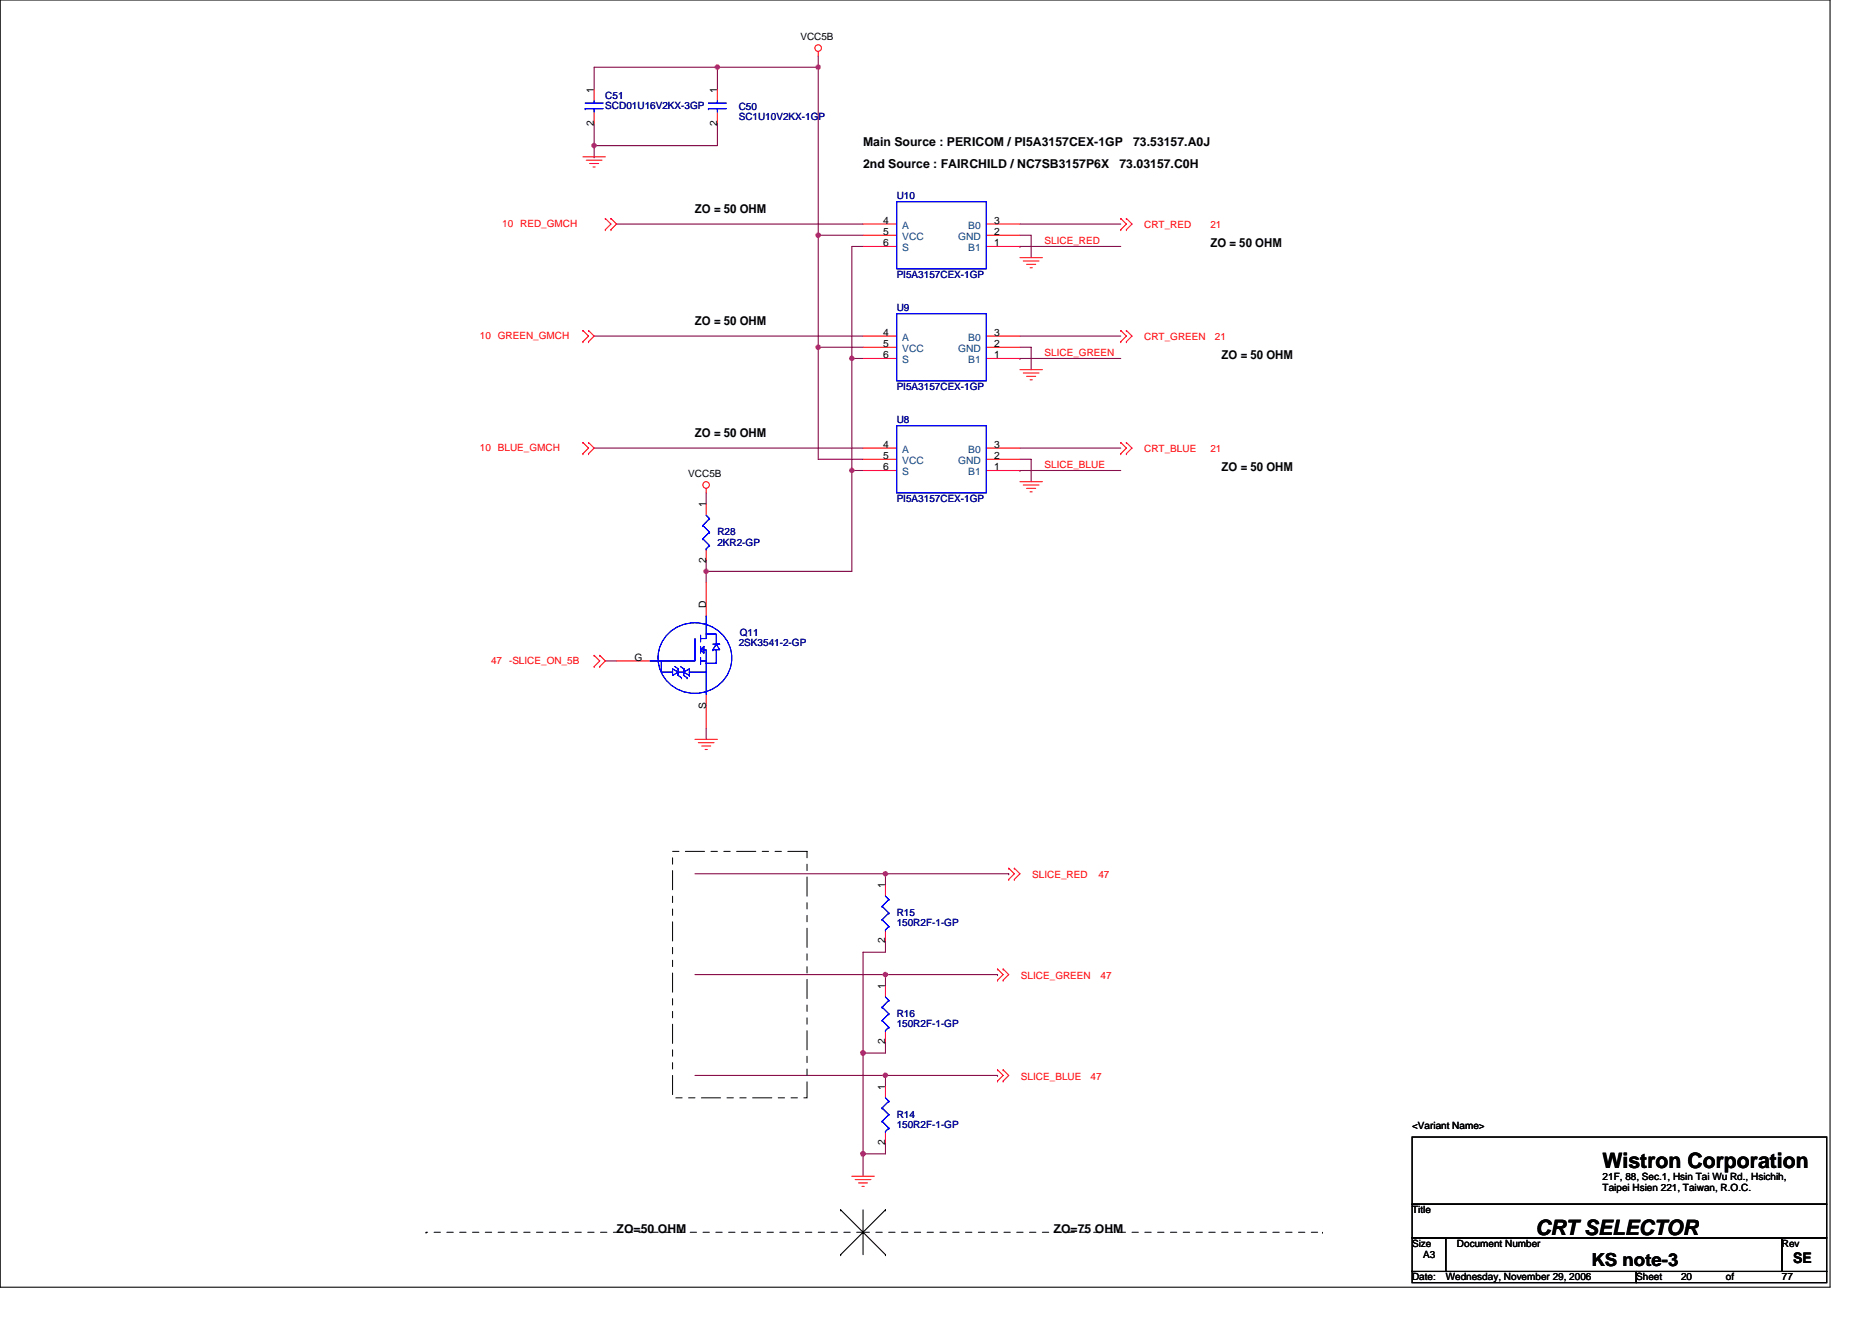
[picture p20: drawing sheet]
<svg xmlns="http://www.w3.org/2000/svg" width="297mm" height="210mm" viewBox="0 0 297 210" stroke-linecap="round" stroke-linejoin="round" font-family="sans-serif">
<defs><g id="words">
<g font-size="3.4">
<text x="254.3" y="185.4">Wistron Corporation</text>
<text x="243.6" y="196">CRT SELECTOR</text>
</g>
<text font-size="2.8" x="252.5" y="200.9">KS note-3</text>
<text font-size="2.3" x="284.5" y="200.4">SE</text>
<g font-size="1.9">
<text x="136.9" y="23.2">Main Source : PERICOM / PI5A3157CEX-1GP</text>
<text x="179.8" y="23.2">73.53157.A0J</text>
<text x="136.9" y="26.7">2nd Source : FAIRCHILD / NC7SB3157P6X</text>
<text x="177.6" y="26.7">73.03157.C0H</text>
<text x="110.3" y="33.8">ZO = 50 OHM</text>
<text x="192.1" y="39.2">ZO = 50 OHM</text>
<text x="110.3" y="51.6">ZO = 50 OHM</text>
<text x="193.8" y="56.9">ZO = 50 OHM</text>
<text x="110.3" y="69.4">ZO = 50 OHM</text>
<text x="193.8" y="74.7">ZO = 50 OHM</text>
<text x="97.8" y="195.6">ZO=50 OHM</text>
<text x="167.2" y="195.6">ZO=75 OHM</text>
</g>
<g font-size="1.6">
<text x="127" y="6.4">VCC5B</text>
<text x="94.3" y="14.8" transform="rotate(-90 94.3 14.8)">1</text>
<text x="113.8" y="14.8" transform="rotate(-90 113.8 14.8)">1</text>
<text x="94.3" y="19.9" transform="rotate(-90 94.3 19.9)">2</text>
<text x="113.8" y="19.9" transform="rotate(-90 113.8 19.9)">2</text>
<text x="140.1" y="35.5">4</text>
<text x="157.8" y="35.5">3</text>
<text x="140.1" y="39.1">6</text>
<text x="140.1" y="37.3">5</text>
<text x="157.8" y="37.3">2</text>
<text x="157.8" y="39.1">1</text>
<text x="140.1" y="53.3">4</text>
<text x="157.8" y="53.3">3</text>
<text x="140.1" y="56.9">6</text>
<text x="140.1" y="55.1">5</text>
<text x="157.8" y="55.1">2</text>
<text x="157.8" y="56.9">1</text>
<text x="140.1" y="71.1">4</text>
<text x="157.8" y="71.1">3</text>
<text x="109.2" y="75.7">VCC5B</text>
<text x="140.1" y="74.7">6</text>
<text x="140.1" y="72.9">5</text>
<text x="157.8" y="72.9">2</text>
<text x="157.8" y="74.7">1</text>
<text x="112" y="80.5" transform="rotate(-90 112 80.5)">1</text>
<text x="112" y="89.3" transform="rotate(-90 112 89.3)">2</text>
<text x="112" y="96.5" transform="rotate(-90 112 96.5)">D</text>
<text x="100.7" y="104.9">G</text>
<text x="112" y="112.6" transform="rotate(-90 112 112.6)">S</text>
<text x="140.5" y="141" transform="rotate(-90 140.5 141)">1</text>
<text x="140.5" y="149.7" transform="rotate(-90 140.5 149.7)">2</text>
<text x="140.5" y="157" transform="rotate(-90 140.5 157)">1</text>
<text x="140.5" y="165.7" transform="rotate(-90 140.5 165.7)">2</text>
<text x="140.5" y="173" transform="rotate(-90 140.5 173)">1</text>
<text x="224.1" y="179.2">&lt;Variant Name&gt;</text>
<text x="140.5" y="181.7" transform="rotate(-90 140.5 181.7)">2</text>
<text x="254.3" y="187.2">21F, 88, Sec.1, Hsin Tai Wu Rd., Hsichih,</text>
<text x="254.3" y="189">Taipei Hsien 221, Taiwan, R.O.C.</text>
<text x="224.1" y="192.6">Title</text>
<text x="224.1" y="197.9">Size</text>
<text x="231.2" y="197.9">Document Number</text>
<text x="282.7" y="197.9">Rev</text>
<text x="224.1" y="203.2">Date:</text>
<text x="225.8" y="199.7">A3</text>
<text x="229.4" y="203.2">Wednesday, November 29, 2006</text>
<text x="259.6" y="203.2">Sheet</text>
<text x="266.7" y="203.2">20</text>
<text x="273.9" y="203.2">of</text>
<text x="282.7" y="203.2">77</text>
</g>
<g font-size="1.6" fill="#000080">
<text x="96.1" y="15.6">C51</text>
<text x="96.1" y="17.3">SCD01U16V2KX-3GP</text>
<text x="117.2" y="17.4">C50</text>
<text x="117.2" y="19">SC1U10V2KX-1GP</text>
<text x="142.3" y="31.6">U10</text>
<text x="142.3" y="44.1">PI5A3157CEX-1GP</text>
<text x="142.3" y="49.4">U9</text>
<text x="142.3" y="61.9">PI5A3157CEX-1GP</text>
<text x="142.3" y="67.2">U8</text>
<text x="142.3" y="79.7">PI5A3157CEX-1GP</text>
<text x="113.8" y="85">R28</text>
<text x="113.8" y="86.6">2KR2-GP</text>
<text x="117.4" y="101">Q11</text>
<text x="117.2" y="102.6">2SK3541-2-GP</text>
<text x="142.3" y="145.4">R15</text>
<text x="142.3" y="147">150R2F-1-GP</text>
<text x="142.3" y="161.4">R16</text>
<text x="142.3" y="163">150R2F-1-GP</text>
<text x="142.3" y="177.4">R14</text>
<text x="142.3" y="179">150R2F-1-GP</text>
</g>
<g font-size="1.6" fill="#f00">
<text x="79.7" y="36.1">10 RED_GMCH</text>
<text x="165.8" y="38.8">SLICE_RED</text>
<text x="181.6" y="36.3">CRT_RED</text>
<text x="192.1" y="36.3">21</text>
<text x="76.1" y="53.9">10 GREEN_GMCH</text>
<text x="165.8" y="56.5">SLICE_GREEN</text>
<text x="181.6" y="54">CRT_GREEN</text>
<text x="192.8" y="54">21</text>
<text x="76.1" y="71.6">10 BLUE_GMCH</text>
<text x="181.6" y="71.8">CRT_BLUE</text>
<text x="192.1" y="71.8">21</text>
<text x="165.8" y="74.3">SLICE_BLUE</text>
<text x="77.9" y="105.4">47 -SLICE_ON_5B</text>
<text x="163.8" y="139.4">SLICE_RED</text>
<text x="174.3" y="139.4">47</text>
<text x="162" y="155.4">SLICE_GREEN</text>
<text x="174.6" y="155.4">47</text>
<text x="162" y="171.4">SLICE_BLUE</text>
<text x="173" y="171.4">47</text>
</g>
<g font-size="1.6" fill="#004080">
<text x="143.2" y="39.8">S</text>
<text x="143.2" y="38.1">VCC</text>
<text x="143.2" y="36.3">A</text>
<text x="152" y="38.1">GND</text>
<text x="153.6" y="39.8">B1</text>
<text x="153.6" y="36.3">B0</text>
<text x="143.2" y="57.6">S</text>
<text x="143.2" y="55.8">VCC</text>
<text x="143.2" y="54.1">A</text>
<text x="152" y="55.8">GND</text>
<text x="153.6" y="57.6">B1</text>
<text x="153.6" y="54.1">B0</text>
<text x="143.2" y="71.8">A</text>
<text x="153.6" y="71.8">B0</text>
<text x="143.2" y="75.4">S</text>
<text x="143.2" y="73.6">VCC</text>
<text x="152" y="73.6">GND</text>
<text x="153.6" y="75.4">B1</text>
</g>
</g></defs>
<g fill="none" stroke="#000" stroke-width=".17">
<path d="M0 0h290.4v204.3h-290.4zM133.4 192h.1M133.4 199.1h.1M133.4 192l7.1 7.1M136.9 192v7.1M140.5 192h.1M140.5 199.1h.1M140.5 192l-7.1 7.1M224.1 180.5h65.8v10.6h-65.8zM224.1 191.1h65.8v5.4h-65.8zM224.1 196.5h5.3v5.3h-5.3zM229.4 196.5h53.3v5.3h-53.3z"/>
<path d="M282.7 196.5h7.2v5.3h-7.2zM224.1 201.8h35.5v1.8h-35.5zM259.6 201.8h30.3v1.8h-30.3z"/>
</g>
<g fill="none" stroke="#800040" stroke-width=".17">
<path d="M94.3 14.2v-3.5h19.5v3.5M94.3 19.6v3.5M113.8 19.6v3.5h-19.5M113.8 10.7h.1M113.8 10.7h16M129.8 10.7h.1M129.8 8.9v1.8M129.8 10.7v26.6M94.3 23.1h.1M94.3 24.9h.1M94.3 23.1v1.8M97.8 35.6h39.1"/>
<path d="M129.8 37.3h7.1M129.8 37.3v17.8M136.9 39.1h-1.7v17.8M161.8 35.6h16M161.8 39.1h.1M161.8 37.3h1.8v3.6M161.8 39.1h16M94.3 53.3h42.6M129.8 55.1h7.1M129.8 55.1h.1M129.8 55.1v17.8h7.1M135.2 56.9h1.7"/>
<path d="M135.2 56.9h.1M135.2 56.9v33.8h-23.1M161.8 55.1h1.8v3.6M161.8 53.3h16M161.8 56.9h.1M161.8 56.9h16M94.3 71.1h42.6M112.1 78.2v1.8M135.2 74.7h1.7M135.2 74.7h.1M161.8 72.9h1.8v3.6M161.8 71.1h16"/>
<path d="M161.8 74.7h.1M161.8 74.7h16M112.1 90.7h.1M112.1 88.9v1.8M112.1 90.7v1.8M96.1 104.9h1.7M112.1 115.6v1.7M110.3 138.7h30.2M140.5 138.7v1.8M140.5 138.7h19.6M160.1 138.7h.1M110.3 154.7h30.2v1.8"/>
<path d="M140.5 149.4v1.7h-3.6v16M140.5 154.7h17.8M158.3 154.7h.1M110.3 170.7h30.2M136.9 167.1h.1M136.9 167.1v19.6M140.5 165.4v1.7h-3.6M140.5 170.7v1.8M140.5 170.7h17.8M158.3 170.7h.1M136.9 183.1h.1M140.5 181.4v1.7h-3.6"/>
</g>
<g fill="#f0f" stroke="#f0f" stroke-width=".17">
<circle cx="129.8" cy="37.3" r=".35"/>
<circle cx="129.8" cy="10.7" r=".35"/>
<circle cx="112" cy="90.7" r=".35"/>
<circle cx="135.2" cy="74.7" r=".35"/>
<circle cx="135.2" cy="56.9" r=".35"/>
<circle cx="129.8" cy="55.1" r=".35"/>
<circle cx="94.3" cy="23.1" r=".35"/>
<circle cx="113.8" cy="10.7" r=".35"/>
<circle cx="136.9" cy="167.1" r=".35"/>
<circle cx="136.9" cy="183.1" r=".35"/>
<circle cx="140.5" cy="138.7" r=".35"/>
<circle cx="140.5" cy="154.7" r=".35"/>
<circle cx="140.5" cy="170.7" r=".35"/>
</g>
<g fill="none" stroke="#f00" stroke-width=".17">
<path d="M94.3 14.2v1.8M94.3 17.8v1.8M113.8 14.2v1.8M113.8 17.8v1.8M129.8 8.2v.7M92.5 24.9h3.6M93 25.4h2.5M93.6 26h1.4M94.1 26.5h.3M96.1 36.4h.1M96.1 34.7h.1M96.1 34.7l.8 .9-.8 .8"/>
<path d="M96.9 34.7h.1M96.9 36.4h.1M96.9 34.7l.9 .9-.9 .8M136.9 39.1h5.4M136.9 37.3h5.4M136.9 35.6h5.4M156.5 39.1h5.3M156.5 37.3h5.3M156.5 35.6h5.3M177.8 34.7h.1M177.8 36.4h.1M177.8 34.7l.9 .9-.9 .8"/>
<path d="M178.7 34.7h.1M178.7 36.4h.1M178.7 34.7l.9 .9-.9 .8M92.5 54.2h.1M92.5 52.5h.1M92.5 52.5l.9 .8-.9 .9M93.4 52.5h.1M93.4 54.2h.1M93.4 52.5l.9 .8-.9 .9M136.9 56.9h5.4M136.9 55.1h5.4M136.9 53.3h5.4"/>
<path d="M156.5 56.9h5.3M156.5 55.1h5.3M156.5 53.3h5.3M161.8 40.9h3.6M161.8 58.7h3.6M162.4 41.4h2.5M162.4 59.2h2.5M162.9 42h1.4M162.9 59.7h1.4M163.4 42.5h.4M177.8 52.5h.1M177.8 54.2h.1"/>
<path d="M177.8 52.5l.9 .8-.9 .9M178.7 52.5h.1M178.7 54.2h.1M178.7 52.5l.9 .8-.9 .9M92.5 72h.1M92.5 70.2h.1M92.5 70.2l.9 .9-.9 .9M93.4 70.2h.1M93.4 72h.1M93.4 70.2l.9 .9-.9 .9M112.1 77.5v.7M136.9 74.7h5.4"/>
<path d="M136.9 72.9h5.4M136.9 71.1h5.4M156.5 74.7h5.3M156.5 72.9h5.3M156.5 71.1h5.3M161.8 76.5h3.6M162.4 77h2.5M162.9 77.5h1.4M163.4 60.3h.4M163.4 78.1h.4M177.8 70.2h.1M177.8 72h.1"/>
<path d="M177.8 70.2l.9 .9-.9 .9M178.7 70.2h.1M178.7 72h.1M178.7 70.2l.9 .9-.9 .9M112.1 80v1.8M112.1 87.1v1.8M112.1 92.5v5.3M94.3 105.8h.1M94.3 104h.1M94.3 104l.9 .9-.9 .9M95.2 104h.1M95.2 105.8h.1"/>
<path d="M95.2 104l.9 .9-.9 .9M97.8 104.9h5.4M110.3 117.3h3.5M110.8 117.9h2.5M111.3 118.4h1.5M111.9 119h.3M112.1 110.2v5.4M160.1 137.8h.1M160.1 139.6h.1M160.1 137.8l.8 .9-.8 .9M160.9 137.8h.1M160.9 139.6h.1"/>
<path d="M160.9 137.8l.9 .9-.9 .9M140.5 140.5v1.7M140.5 147.6v1.8M140.5 156.5v1.7M158.3 153.8h.1M158.3 155.6h.1M158.3 153.8l.9 .9-.9 .9M159.2 153.8h.1M159.2 155.6h.1M159.2 153.8l.9 .9-.9 .9M140.5 163.6v1.8M140.5 172.5v1.7"/>
<path d="M140.5 179.6v1.8M158.3 169.8h.1M158.3 171.6h.1M158.3 169.8l.9 .9-.9 .9M159.2 169.8h.1M159.2 171.6h.1M159.2 169.8l.9 .9-.9 .9M135.2 186.7h3.5M135.7 187.2h2.5M136.2 187.7h1.5M136.8 188.3h.3"/>
<circle cx="129.8" cy="7.6" r=".52"/>
<circle cx="112" cy="77" r=".52"/>
</g>
<path d="M106.7 135.1h21.4v39.1h-21.4z" fill="none" stroke="#000" stroke-width=".16" stroke-dasharray="3 1 1 1 1 1"/>
<path d="M67.6 195.6h.1M136.9 195.6h72.9M136.9 195.6h-69.3M209.8 195.6h.1" fill="none" stroke="#000" stroke-width=".16" stroke-dasharray="1 1 1 1 1 1 1 1"/>
<g fill="none" stroke="#00f" stroke-width=".17">
<path d="M92.9 16.4h2.8M92.9 17.3h.1M92.9 17.3h2.8M94.3 16v.4M94.3 17.3v.5M112.4 16.4h2.8M112.4 17.3h.1M112.4 17.3h2.8M113.8 16v.4M113.8 17.3v.5M142.3 32h14.2v10.7h-14.2zM142.3 49.8h14.2v10.7h-14.2z"/>
<path d="M142.3 67.6h14.2v10.6h-14.2zM111.5 83.4h.1M111.5 85.5h.1M111.5 83.4l1.1 1.1M111.5 85.5l1.1 1.1M112.1 87.1h.1M112.1 97.8v3.5h-.9M112.1 81.8l.5 .5M112.6 82.3h.1M112.6 84.5h.1M112.6 86.6h.1M112.6 82.3l-1.1 1.1"/>
<path d="M112.6 84.5l-1.1 1M112.6 86.6l-.5 .5M103.2 104.9h5.5M104.9 104.9v1.8h1.8M106.1 100.5a5.9 5.9 0 0 1 6.7-1.1 5.9 5.9 0 0 1 3.2 5.9 5.9 5.9 0 0 1-6.2 4.7 5.9 5.9 0 0 1-5.4-5.6 5.4 5.4 0 0 1 1.7-3.9zM106.7 106.2v1l.9-.5M106.7 106.2h.1M106.7 106.2l.9 .5M107.1 105.8l.5 .4M107.6 106.7h.9M107.6 106.2v1v-.5M107.6 106.7h.1"/>
<path d="M107.6 106.2h.1M107.6 107.2l.5 .4M108 105.8l.5 .4M108.1 107.6h.1M108.5 106.7v-.5v1l.5 .4M108.5 106.7l.9-.5v1M108.5 106.7h.1M108.5 106.2h.1M108.5 106.7l.9 .5M109 107.6h.1M109.4 106.7h2.7M109.4 107.2h.1"/>
<path d="M110.3 101.3v3.6h-1.8M111.2 104.4v1M111.2 100.8v1.1M111.2 102.6v1.1M111.2 104.9h.9v5.3M111.2 103.1h.9v1.8M111.2 103.1l.5-.5v1.1zM111.2 103.1h.1M112.1 100.6h1.6v1.6h.5h-1.1M113.1 103.1h.1M113.7 102.2l.5 .9h-1.1M113.7 102.2h.1"/>
<path d="M113.7 103.1v2.2h-1.6M113.7 102.2l-.6 .9M140 159.9h.1M140 143.8h.1M140 146h.1M140 159.9l1 1M140 143.8l1 1.1M140 146l1 1M140.5 147.6h.1M140.5 158.2l.5 .6M140.5 142.2l.5 .6M141 158.8h.1"/>
<path d="M141 142.8h.1M141 144.9h.1M141 147h.1M141 158.8l-1 1.1M141 142.8l-1 1M141 144.9l-1 1.1M141 147l-.5 .6M140 162h.1M140 175.9h.1M140 178h.1M140 162l1 1M140 175.9l1 1"/>
<path d="M140 178l1 1M140.5 163.6h.1M140.5 179.6h.1M140.5 174.2l.5 .6M141 160.9h.1M141 163h.1M141 174.8h.1M141 176.9h.1M141 179h.1M141 160.9l-1 1.1M141 163l-.5 .6M141 174.8l-1 1.1"/>
<path d="M141 176.9l-1 1.1M141 179l-.5 .6"/>
</g>
<use href="#words"/>
</svg>
